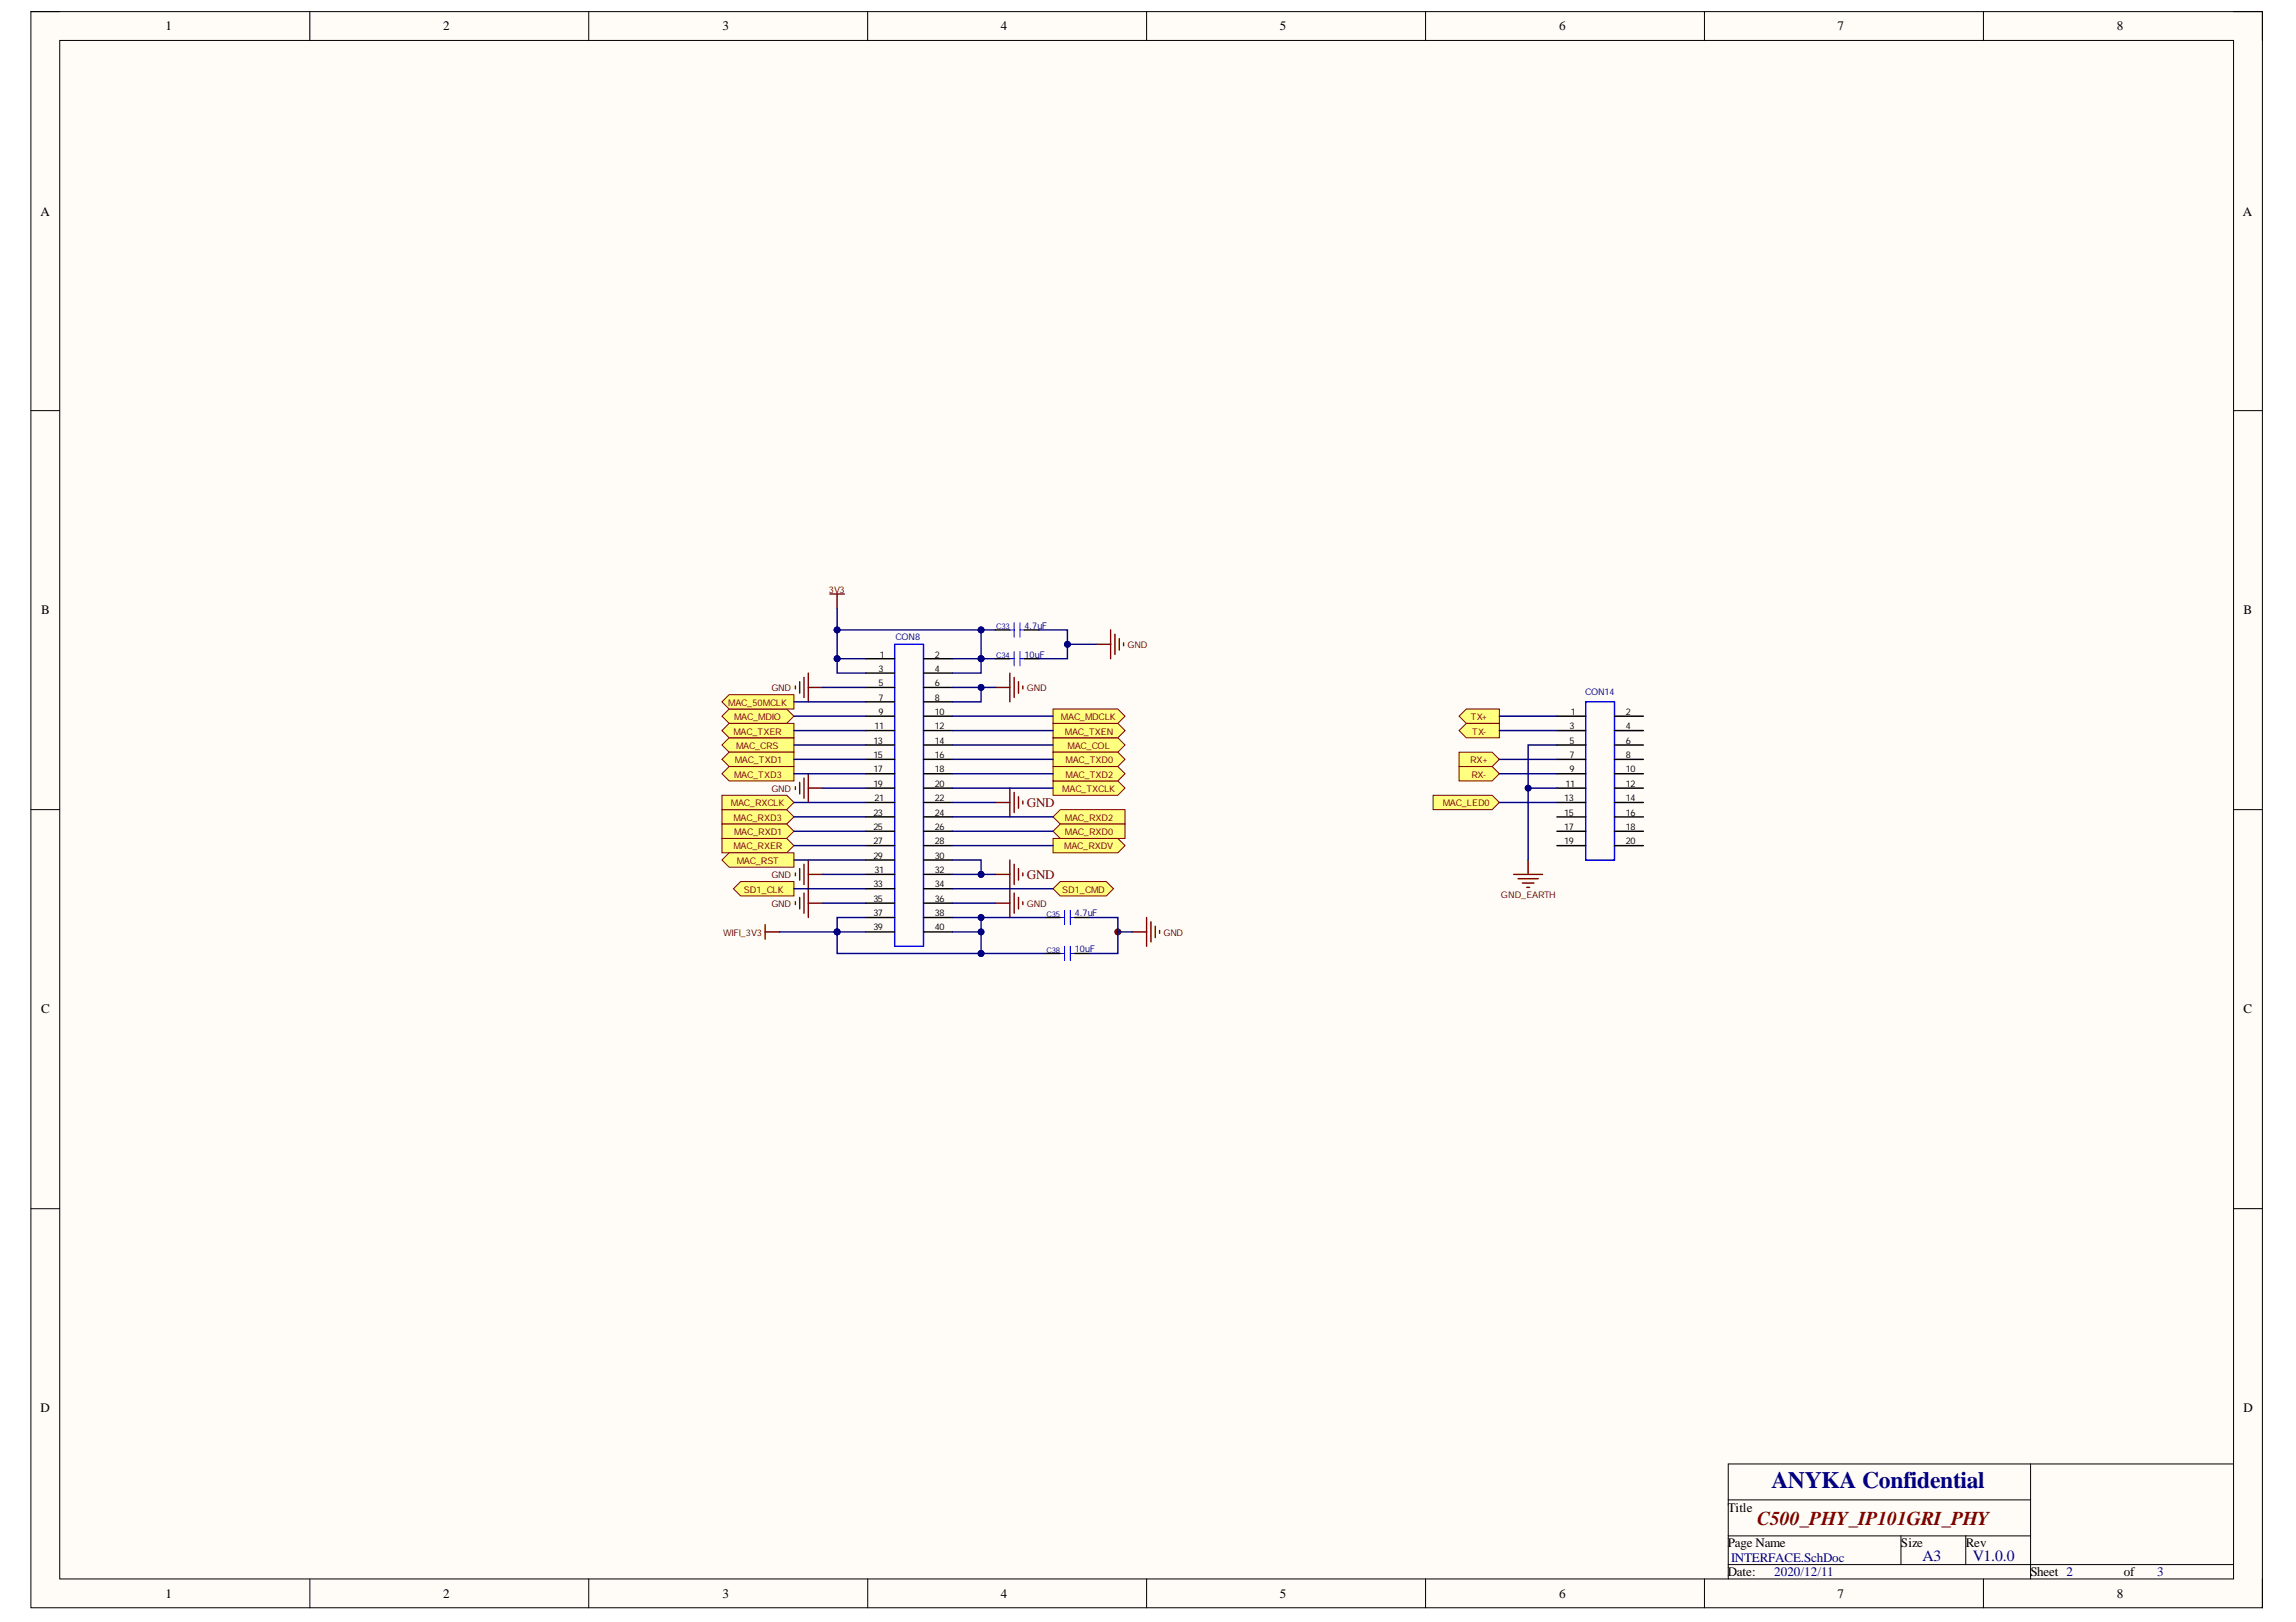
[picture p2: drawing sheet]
<svg xmlns="http://www.w3.org/2000/svg" width="297mm" height="210mm" viewBox="0 0 297 210" stroke-linecap="round" stroke-linejoin="round" font-family="sans-serif">
<defs><g id="words">
<text font-size="3" fill="#000080" x="229.2" y="192.6">ANYKA Confidential</text>
<text font-size="2.5" fill="#800000" x="227.3" y="197.4">C500_PHY_IP101GRI_PHY</text>
<g font-size="2" fill="#000080">
<text x="248.7" y="202">A3</text>
<text x="255.2" y="202">V1.0.0</text>
</g>
<g font-size="1.7">
<text x="21.4" y="3.9">1</text>
<text x="57.3" y="3.9">2</text>
<text x="93.5" y="3.9">3</text>
<text x="129.5" y="3.9">4</text>
<text x="165.6" y="3.9">5</text>
<text x="201.7" y="3.9">6</text>
<text x="237.7" y="3.9">7</text>
<text x="273.8" y="3.9">8</text>
<text x="5.2" y="27.9">A</text>
<text x="290.2" y="27.9">A</text>
<text x="5.3" y="79.5">B</text>
<text x="290.3" y="79.5">B</text>
<text x="5.3" y="131.1">C</text>
<text x="290.3" y="131.1">C</text>
<text x="5.2" y="182.8">D</text>
<text x="290.3" y="182.8">D</text>
<text x="223.5" y="195.6">Title</text>
<text x="223.5" y="200.3">Page Name</text>
<text x="223.5" y="204">Date:</text>
<text x="245.9" y="200.3">Size</text>
<text x="254.3" y="200.3">Rev</text>
<text x="262.7" y="204">Sheet 2</text>
<text x="274.8" y="204">of</text>
<text x="21.4" y="206.8">1</text>
<text x="57.3" y="206.8">2</text>
<text x="93.5" y="206.8">3</text>
<text x="129.5" y="206.8">4</text>
<text x="165.6" y="206.8">5</text>
<text x="201.7" y="206.8">6</text>
<text x="237.7" y="206.8">7</text>
<text x="273.8" y="206.8">8</text>
</g>
<g font-size="1.7" fill="#800000">
<text x="132.9" y="104.4">GND</text>
<text x="132.9" y="113.7">GND</text>
</g>
<g font-size="1.7" fill="#000080">
<text x="223.9" y="202.1">INTERFACE.SchDoc</text>
<text x="229.5" y="204">2020/12/11</text>
<text x="279.1" y="204">3</text>
</g>
<g font-size="1.2" fill="#800000">
<text x="107.2" y="76.7">3V3</text>
<text x="145.9" y="83.9">GND</text>
<text x="99.8" y="89.5">GND</text>
<text x="132.9" y="89.5">GND</text>
<text x="94.2" y="91.3">MAC_50MCLK</text>
<text x="94.9" y="95.1">MAC_TXER</text>
<text x="95" y="93.2">MAC_MDIO</text>
<text x="137.3" y="93.2">MAC_MDCLK</text>
<text x="137.8" y="95.1">MAC_TXEN</text>
<text x="190.3" y="93.2">TX+</text>
<text x="190.5" y="95.1">TX-</text>
<text x="95" y="100.6">MAC_TXD3</text>
<text x="95.1" y="98.8">MAC_TXD1</text>
<text x="95.2" y="96.9">MAC_CRS</text>
<text x="137.9" y="100.6">MAC_TXD2</text>
<text x="137.9" y="98.8">MAC_TXD0</text>
<text x="138.1" y="96.9">MAC_COL</text>
<text x="190.2" y="98.8">RX+</text>
<text x="190.4" y="100.6">RX-</text>
<text x="94.6" y="104.4">MAC_RXCLK</text>
<text x="94.9" y="106.2">MAC_RXD3</text>
<text x="99.8" y="102.5">GND</text>
<text x="137.4" y="102.5">MAC_TXCLK</text>
<text x="137.8" y="106.2">MAC_RXD2</text>
<text x="186.6" y="104.4">MAC_LED0</text>
<text x="94.9" y="109.9">MAC_RXER</text>
<text x="95" y="108.1">MAC_RXD1</text>
<text x="95.3" y="111.8">MAC_RST</text>
<text x="99.8" y="113.6">GND</text>
<text x="137.7" y="109.9">MAC_RXDV</text>
<text x="137.8" y="108.1">MAC_RXD0</text>
<text x="96.2" y="115.5">SD1_CLK</text>
<text x="99.8" y="117.4">GND</text>
<text x="132.9" y="117.4">GND</text>
<text x="137.4" y="115.5">SD1_CMD</text>
<text x="194.2" y="116.2">GND_EARTH</text>
<text x="93.5" y="121.1">WIFI_3V3</text>
<text x="150.5" y="121.1">GND</text>
</g>
<g font-size="1.2" fill="#000080">
<text x="115.9" y="82.8">CON8</text>
<text x="132.5" y="81.4">4.7uF</text>
<text x="132.5" y="85.1">10uF</text>
<text x="205.1" y="89.9">CON14</text>
<text x="139" y="118.5">4.7uF</text>
<text x="139" y="123.2">10uF</text>
</g>
<g font-size="1.2">
<text x="113.7" y="86.9">3</text>
<text x="113.7" y="88.8">5</text>
<text x="113.8" y="85.1">1</text>
<text x="120.9" y="85.1">2</text>
<text x="120.9" y="86.9">4</text>
<text x="120.9" y="88.8">6</text>
<text x="113.2" y="94.4">11</text>
<text x="113.7" y="90.7">7</text>
<text x="113.7" y="92.5">9</text>
<text x="120.9" y="90.7">8</text>
<text x="120.9" y="92.5">10</text>
<text x="120.9" y="94.4">12</text>
<text x="203.1" y="94.4">3</text>
<text x="203.2" y="92.5">1</text>
<text x="210.3" y="92.5">2</text>
<text x="210.3" y="94.4">4</text>
<text x="113" y="96.2">13</text>
<text x="113" y="98.1">15</text>
<text x="113" y="100">17</text>
<text x="113" y="101.8">19</text>
<text x="120.9" y="96.2">14</text>
<text x="120.9" y="98.1">16</text>
<text x="120.9" y="100">18</text>
<text x="120.9" y="101.8">20</text>
<text x="202.5" y="101.8">11</text>
<text x="203.1" y="96.2">5</text>
<text x="203.1" y="98.1">7</text>
<text x="203.1" y="100">9</text>
<text x="210.3" y="96.2">6</text>
<text x="210.3" y="98.1">8</text>
<text x="210.3" y="100">10</text>
<text x="210.3" y="101.8">12</text>
<text x="113" y="105.5">23</text>
<text x="113" y="107.4">25</text>
<text x="113.2" y="103.7">21</text>
<text x="120.9" y="103.7">22</text>
<text x="120.9" y="105.5">24</text>
<text x="120.9" y="107.4">26</text>
<text x="202.4" y="103.7">13</text>
<text x="202.4" y="105.5">15</text>
<text x="202.4" y="107.4">17</text>
<text x="210.3" y="103.7">14</text>
<text x="210.3" y="105.5">16</text>
<text x="210.3" y="107.4">18</text>
<text x="113" y="109.3">27</text>
<text x="113" y="111.1">29</text>
<text x="113.2" y="113">31</text>
<text x="120.9" y="109.3">28</text>
<text x="120.9" y="111.1">30</text>
<text x="120.9" y="113">32</text>
<text x="202.4" y="109.3">19</text>
<text x="210.3" y="109.3">20</text>
<text x="113" y="114.8">33</text>
<text x="113" y="116.7">35</text>
<text x="113" y="118.5">37</text>
<text x="120.9" y="114.8">34</text>
<text x="120.9" y="116.7">36</text>
<text x="120.9" y="118.5">38</text>
<text x="113" y="120.4">39</text>
<text x="120.9" y="120.4">40</text>
</g>
<g font-size="1" fill="#000080">
<text x="128.9" y="81.5">C33</text>
<text x="128.9" y="85.2">C34</text>
<text x="135.4" y="118.7">C35</text>
<text x="135.4" y="123.4">C38</text>
</g>
</g></defs>
<path d="M4 1.5h288.7v206.6h-288.7z" fill-rule="evenodd" fill="#fffcf8"/>
<path d="M4 1.5h288.7v206.6h-288.7z" fill="none" stroke="#000" stroke-width=".13"/>
<path d="M7.7 5.2h281.3v199.1h-281.3z" fill-rule="evenodd" fill="#fffcf8"/>
<g fill="none" stroke="#000" stroke-width=".13">
<path d="M4 1.5h3.7M7.7 5.2h281.3v199.1h-281.3zM40.1 1.5v3.7M76.2 1.5v3.7M112.3 1.5v3.7M148.3 1.5v3.7M184.4 1.5v3.7M220.5 1.5v3.7M256.6 1.5v3.7M289 1.5h3.7v3.7M4 53.1h3.7M289 53.1h3.7"/>
<path d="M4 104.8h3.7M289 104.8h3.7M4 156.4h3.7M289 156.4h3.7M40.1 204.3v3.8M76.2 204.3v3.8M112.3 204.3v3.8M148.3 204.3v3.8M184.4 204.3v3.8M220.5 204.3v3.8M256.6 204.3v3.8M292.7 204.3v3.8"/>
</g>
<circle cx="144.6" cy="120.6" r=".37" fill="#000080"/>
<circle cx="144.6" cy="120.6" r=".37" fill="none" stroke="#000080" stroke-width=".13"/>
<path d="M223.6 194.1h39.1M223.6 198.8h39.1M245.9 198.8v3.7M254.3 198.8v3.7M262.7 189.5v14.8M289 189.5h-65.4v14.8M223.6 202.5h65.4" fill="none" stroke="#000" stroke-width=".13"/>
<circle cx="144.6" cy="120.6" r=".37" fill="#800000"/>
<circle cx="144.6" cy="120.6" r=".37" fill="none" stroke="#800000" stroke-width=".13"/>
<path d="M107.4 76.9h1.8M108.3 76.9v1.8" fill="none" stroke="#800000" stroke-width=".18"/>
<path d="M93.4 104.8h8.4l.9 .9-.9 .9h-8.4z" fill-rule="evenodd" fill="#ffff80"/>
<path d="M93.4 104.8h8.4l.9 .9-.9 .9h-8.4z" fill="none" stroke="#800000" stroke-width=".13"/>
<path d="M93.4 92.7l.9-.9h7.5l.9 .9-.9 .9h-7.5z" fill-rule="evenodd" fill="#ffff80"/>
<path d="M93.4 92.7l.9-.9h7.5l.9 .9-.9 .9h-7.5z" fill="none" stroke="#800000" stroke-width=".13"/>
<path d="M136.2 108.5h8.4l.9 .9-.9 1h-8.4z" fill-rule="evenodd" fill="#ffff80"/>
<path d="M136.2 108.5h8.4l.9 .9-.9 1h-8.4z" fill="none" stroke="#800000" stroke-width=".13"/>
<path d="M93.4 108.5h8.4l.9 .9-.9 1h-8.4z" fill-rule="evenodd" fill="#ffff80"/>
<path d="M93.4 108.5h8.4l.9 .9-.9 1h-8.4z" fill="none" stroke="#800000" stroke-width=".13"/>
<path d="M93.4 111.3l.9-.9h8.4v1.8h-8.4z" fill-rule="evenodd" fill="#ffff80"/>
<path d="M93.4 111.3l.9-.9h8.4v1.8h-8.4z" fill="none" stroke="#800000" stroke-width=".13"/>
<path d="M93.4 90.8l.9-.9h8.4v1.9h-8.4z" fill-rule="evenodd" fill="#ffff80"/>
<path d="M93.4 90.8l.9-.9h8.4v1.9h-8.4z" fill="none" stroke="#800000" stroke-width=".13"/>
<path d="M137.2 104.8h8.3v1.8h-8.3l-1-.9z" fill-rule="evenodd" fill="#ffff80"/>
<path d="M137.2 104.8h8.3v1.8h-8.3l-1-.9z" fill="none" stroke="#800000" stroke-width=".13"/>
<path d="M93.4 106.6h8.4l.9 1-.9 .9h-8.4z" fill-rule="evenodd" fill="#ffff80"/>
<path d="M93.4 106.6h8.4l.9 1-.9 .9h-8.4z" fill="none" stroke="#800000" stroke-width=".13"/>
<path d="M136.2 107.6l1-1h8.3v1.9h-8.3z" fill-rule="evenodd" fill="#ffff80"/>
<path d="M136.2 107.6l1-1h8.3v1.9h-8.3z" fill="none" stroke="#800000" stroke-width=".13"/>
<path d="M93.4 102.9h8.4l.9 .9-.9 1h-8.4z" fill-rule="evenodd" fill="#ffff80"/>
<path d="M93.4 102.9h8.4l.9 .9-.9 1h-8.4z" fill="none" stroke="#800000" stroke-width=".13"/>
<path d="M136.2 95.5h8.4l.9 .9-.9 .9h-8.4z" fill-rule="evenodd" fill="#ffff80"/>
<path d="M136.2 95.5h8.4l.9 .9-.9 .9h-8.4z" fill="none" stroke="#800000" stroke-width=".13"/>
<path d="M93.4 96.4l.9-.9h8.4v1.8h-8.4z" fill-rule="evenodd" fill="#ffff80"/>
<path d="M93.4 96.4l.9-.9h8.4v1.8h-8.4z" fill="none" stroke="#800000" stroke-width=".13"/>
<path d="M136.2 93.6h8.4l.9 .9-.9 1h-8.4z" fill-rule="evenodd" fill="#ffff80"/>
<path d="M136.2 93.6h8.4l.9 .9-.9 1h-8.4z" fill="none" stroke="#800000" stroke-width=".13"/>
<path d="M136.2 91.8h8.4l.9 .9-.9 .9h-8.4z" fill-rule="evenodd" fill="#ffff80"/>
<path d="M136.2 91.8h8.4l.9 .9-.9 .9h-8.4z" fill="none" stroke="#800000" stroke-width=".13"/>
<path d="M136.2 101.1h8.4l.9 .9-.9 .9h-8.4z" fill-rule="evenodd" fill="#ffff80"/>
<path d="M136.2 101.1h8.4l.9 .9-.9 .9h-8.4z" fill="none" stroke="#800000" stroke-width=".13"/>
<path d="M93.4 94.5l.9-.9h8.4v1.9h-8.4z" fill-rule="evenodd" fill="#ffff80"/>
<path d="M93.4 94.5l.9-.9h8.4v1.9h-8.4z" fill="none" stroke="#800000" stroke-width=".13"/>
<path d="M94.3 99.2h8.4v1.9h-8.4l-.9-1z" fill-rule="evenodd" fill="#ffff80"/>
<path d="M94.3 99.2h8.4v1.9h-8.4l-.9-1z" fill="none" stroke="#800000" stroke-width=".13"/>
<path d="M136.2 99.2h8.4l.9 .9-.9 1h-8.4z" fill-rule="evenodd" fill="#ffff80"/>
<path d="M136.2 99.2h8.4l.9 .9-.9 1h-8.4z" fill="none" stroke="#800000" stroke-width=".13"/>
<path d="M93.4 98.3l.9-1h8.4v1.9h-8.4z" fill-rule="evenodd" fill="#ffff80"/>
<path d="M93.4 98.3l.9-1h8.4v1.9h-8.4z" fill="none" stroke="#800000" stroke-width=".13"/>
<path d="M136.2 97.3h8.4l.9 1-.9 .9h-8.4z" fill-rule="evenodd" fill="#ffff80"/>
<path d="M136.2 97.3h8.4l.9 1-.9 .9h-8.4z" fill="none" stroke="#800000" stroke-width=".13"/>
<path d="M102.9 88.8v.4M103.5 88.2v1.5M104 87.7v2.6M104.6 87.1v3.7M104.6 89h1.8M128.8 89h1.8M130.6 87.1v3.7M131.2 87.7v2.6M131.8 88.2v1.5M132.3 88.8v.4" fill="none" stroke="#800000" stroke-width=".18"/>
<path d="M136.2 115l1-.9h5.9l1 .9-1 .9h-5.9z" fill-rule="evenodd" fill="#ffff80"/>
<path d="M136.2 115l1-.9h5.9l1 .9-1 .9h-5.9z" fill="none" stroke="#800000" stroke-width=".13"/>
<path d="M94.9 115l.9-.9h6.9v1.8h-6.9z" fill-rule="evenodd" fill="#ffff80"/>
<path d="M94.9 115l.9-.9h6.9v1.8h-6.9z" fill="none" stroke="#800000" stroke-width=".13"/>
<path d="M102.9 101.8v.4M103.5 101.2v1.5M104 100.7v2.6M104.6 100.1v3.7M104.6 102h1.8" fill="none" stroke="#800000" stroke-width=".18"/>
<path d="M188.8 92.7l.9-.9h4.3v1.8h-4.3z" fill-rule="evenodd" fill="#ffff80"/>
<path d="M188.8 92.7l.9-.9h4.3v1.8h-4.3z" fill="none" stroke="#800000" stroke-width=".13"/>
<path d="M188.8 94.5l.9-.9h4.3v1.9h-4.3z" fill-rule="evenodd" fill="#ffff80"/>
<path d="M188.8 94.5l.9-.9h4.3v1.9h-4.3z" fill="none" stroke="#800000" stroke-width=".13"/>
<path d="M188.8 97.3h4.2l1 1-1 .9h-4.2z" fill-rule="evenodd" fill="#ffff80"/>
<path d="M188.8 97.3h4.2l1 1-1 .9h-4.2z" fill="none" stroke="#800000" stroke-width=".13"/>
<path d="M188.8 99.2h4.2l1 .9-1 1h-4.2z" fill-rule="evenodd" fill="#ffff80"/>
<path d="M188.8 99.2h4.2l1 .9-1 1h-4.2z" fill="none" stroke="#800000" stroke-width=".13"/>
<path d="M195.8 113.2h3.8M196.4 113.7h2.6M197 114.3h1.4M197.5 114.8h.4M197.7 111.3v1.9" fill="none" stroke="#800000" stroke-width=".19"/>
<g fill="none" stroke="#800000" stroke-width=".18">
<path d="M141.8 83.4h1.9M143.7 81.5v3.7M144.2 82.1v2.6M144.8 82.6v1.5M145.4 83.2v.4M99 119.7v1.8M102.9 113v.3M102.9 116.7v.4M103.5 112.4v1.5M103.5 116.1v1.5M104 111.8v2.7M104 115.6v2.6"/>
<path d="M104.6 111.3v7.4M104.6 113.2h1.8M104.6 116.9h1.8M128.8 116.9h1.8M130.6 115v3.7M131.2 115.6v2.6M131.8 116.1v1.5M132.3 116.7v.4M148.3 118.7v3.8M148.9 119.3v2.6M149.5 119.9v1.4M99 120.6h1.8"/>
<path d="M146.5 120.6h1.8M150 120.4v.4"/>
</g>
<path d="M185.4 102.9h7.6l1 .9-1 1h-7.6z" fill-rule="evenodd" fill="#ffff80"/>
<path d="M185.4 102.9h7.6l1 .9-1 1h-7.6z" fill="none" stroke="#800000" stroke-width=".13"/>
<path d="M115.7 83.4h3.8v39.1h-3.8z" fill="none" stroke="#00f" stroke-width=".18"/>
<g fill="none" stroke="#000" stroke-width=".18">
<path d="M112 85.2h3.7M112 87.1h3.7M112 89h3.7M112 90.8h3.7M112 92.7h3.7M112 94.5h3.7M112 96.4h3.7M112 98.3h3.7M119.5 85.2h3.7M119.5 87.1h3.7M119.5 89h3.7M119.5 90.8h3.7"/>
<path d="M119.5 92.7h3.7M119.5 94.5h3.7M119.5 96.4h3.7M119.5 98.3h3.7M128.8 85.2h1.8M128.8 81.5h1.8M132.5 85.2h1.9M132.5 81.5h1.9M112 100.1h3.7M112 102h3.7M112 103.8h3.7M112 105.7h3.7"/>
<path d="M112 107.6h3.7M112 109.4h3.7M112 111.3h3.7M112 113.2h3.7M112 115h3.7M112 116.9h3.7M112 118.7h3.7M119.5 100.1h3.7M119.5 102h3.7M119.5 103.8h3.7M119.5 105.7h3.7M119.5 107.6h3.7"/>
<path d="M119.5 109.4h3.7M119.5 111.3h3.7M119.5 113.2h3.7M119.5 115h3.7M119.5 116.9h3.7M119.5 118.7h3.7M135.3 118.7h1.9M139 118.7h1.9M112 120.6h3.7M119.5 120.6h3.7M135.3 123.4h1.9M139 123.4h1.9"/>
</g>
<path d="M205.1 90.8h3.8v20.5h-3.8z" fill="none" stroke="#00f" stroke-width=".19"/>
<g fill="none" stroke="#000" stroke-width=".19">
<path d="M201.4 92.7h3.7M201.4 94.5h3.7M201.4 96.4h3.7M201.4 98.3h3.7M208.9 92.7h3.7M208.9 94.5h3.7M208.9 96.4h3.7M208.9 98.3h3.7M201.4 100.1h3.7M201.4 102h3.7M201.4 103.8h3.7M201.4 105.7h3.7"/>
<path d="M201.4 107.6h3.7M201.4 109.4h3.7M208.9 100.1h3.7M208.9 102h3.7M208.9 103.8h3.7M208.9 105.7h3.7M208.9 107.6h3.7M208.9 109.4h3.7"/>
</g>
<g fill="none" stroke="#00f" stroke-width=".13">
<path d="M130.6 81.5h.6M130.6 85.2h.6M131.2 80.6v1.9M131.2 84.3v1.9M132 81.5h.5M132 80.6v1.9M132 84.3v1.9M132 85.2h.5M137.2 118.7h.5M137.7 117.8v1.9M138.5 118.7h.5M138.5 117.8v1.9"/>
<path d="M137.2 123.4h.5M137.7 122.5v1.8M138.5 122.5v1.8M138.5 123.4h.5"/>
</g>
<path d="M128.8 103.8h1.8M128.8 113.2h1.8M130.6 102v3.7M130.6 111.3v3.7M131.2 102.5v2.7M131.2 111.8v2.7M131.8 103.1v1.5M131.8 112.4v1.5M132.3 103.7v.3M132.3 113v.3" fill="none" stroke="#800000" stroke-width=".18"/>
<path d="M197.7 102v9.3" fill="none" stroke="#000080" stroke-width=".19"/>
<circle cx="197.7" cy="102" r=".37" fill="#000080"/>
<circle cx="197.7" cy="102" r=".37" fill="none" stroke="#000080" stroke-width=".13"/>
<path d="M100.8 120.6h7.5" fill="none" stroke="#000080" stroke-width=".18"/>
<circle cx="108.3" cy="120.6" r=".37" fill="#000080"/>
<circle cx="108.3" cy="120.6" r=".37" fill="none" stroke="#000080" stroke-width=".13"/>
<g fill="none" stroke="#000080" stroke-width=".18">
<path d="M102.7 98.3h9.3M102.7 96.4h9.3M102.7 94.5h9.3M102.7 92.7h9.3M102.7 90.8h9.3M106.4 89h5.6M102.7 115h9.3M102.7 111.3h9.3M102.7 109.4h9.3M102.7 107.6h9.3M102.7 105.7h9.3M102.7 103.8h9.3"/>
<path d="M102.7 100.1h9.3M106.4 116.9h5.6M106.4 113.2h5.6M106.4 102h5.6M108.3 120.6v2.8h18.6"/>
</g>
<circle cx="108.3" cy="120.6" r=".37" fill="#000080"/>
<circle cx="108.3" cy="120.6" r=".37" fill="none" stroke="#000080" stroke-width=".13"/>
<circle cx="126.9" cy="123.4" r=".37" fill="#000080"/>
<circle cx="126.9" cy="123.4" r=".37" fill="none" stroke="#000080" stroke-width=".13"/>
<path d="M108.3 120.6h3.7" fill="none" stroke="#000080" stroke-width=".18"/>
<circle cx="108.3" cy="120.6" r=".37" fill="#000080"/>
<circle cx="108.3" cy="120.6" r=".37" fill="none" stroke="#000080" stroke-width=".13"/>
<path d="M112 118.7h-3.7v1.9" fill="none" stroke="#000080" stroke-width=".18"/>
<circle cx="108.3" cy="120.6" r=".37" fill="#000080"/>
<circle cx="108.3" cy="120.6" r=".37" fill="none" stroke="#000080" stroke-width=".13"/>
<path d="M108.3 85.2v1.9h3.7" fill="none" stroke="#000080" stroke-width=".18"/>
<circle cx="108.3" cy="85.2" r=".37" fill="#000080"/>
<circle cx="108.3" cy="85.2" r=".37" fill="none" stroke="#000080" stroke-width=".13"/>
<path d="M108.3 85.2h3.7" fill="none" stroke="#000080" stroke-width=".18"/>
<circle cx="108.3" cy="85.2" r=".37" fill="#000080"/>
<circle cx="108.3" cy="85.2" r=".37" fill="none" stroke="#000080" stroke-width=".13"/>
<path d="M108.3 81.5h18.6" fill="none" stroke="#000080" stroke-width=".18"/>
<circle cx="108.3" cy="81.5" r=".37" fill="#000080"/>
<circle cx="108.3" cy="81.5" r=".37" fill="none" stroke="#000080" stroke-width=".13"/>
<circle cx="126.9" cy="81.5" r=".37" fill="#000080"/>
<circle cx="126.9" cy="81.5" r=".37" fill="none" stroke="#000080" stroke-width=".13"/>
<path d="M123.2 120.6h3.7v2.8" fill="none" stroke="#000080" stroke-width=".18"/>
<circle cx="126.9" cy="123.4" r=".37" fill="#000080"/>
<circle cx="126.9" cy="123.4" r=".37" fill="none" stroke="#000080" stroke-width=".13"/>
<circle cx="126.9" cy="120.6" r=".37" fill="#000080"/>
<circle cx="126.9" cy="120.6" r=".37" fill="none" stroke="#000080" stroke-width=".13"/>
<path d="M123.2 118.7h12.1" fill="none" stroke="#000080" stroke-width=".18"/>
<circle cx="126.9" cy="118.7" r=".37" fill="#000080"/>
<circle cx="126.9" cy="118.7" r=".37" fill="none" stroke="#000080" stroke-width=".13"/>
<path d="M123.2 116.9h5.6M123.2 115h13M123.2 113.2h3.7" fill="none" stroke="#000080" stroke-width=".18"/>
<circle cx="126.9" cy="113.2" r=".37" fill="#000080"/>
<circle cx="126.9" cy="113.2" r=".37" fill="none" stroke="#000080" stroke-width=".13"/>
<path d="M123.2 111.3h3.7v1.9" fill="none" stroke="#000080" stroke-width=".18"/>
<circle cx="126.9" cy="113.2" r=".37" fill="#000080"/>
<circle cx="126.9" cy="113.2" r=".37" fill="none" stroke="#000080" stroke-width=".13"/>
<path d="M123.2 89h3.7v1.8h-3.7M123.2 98.3h13M123.2 96.4h13M123.2 94.5h13M123.2 92.7h13M123.2 109.4h13M123.2 107.6h13M123.2 105.7h13M123.2 103.8h5.6M123.2 102h13M123.2 100.1h13" fill="none" stroke="#000080" stroke-width=".18"/>
<circle cx="126.9" cy="89" r=".37" fill="#000080"/>
<circle cx="126.9" cy="89" r=".37" fill="none" stroke="#000080" stroke-width=".13"/>
<path d="M126.9 85.2v1.9h-3.7" fill="none" stroke="#000080" stroke-width=".18"/>
<circle cx="126.9" cy="85.2" r=".37" fill="#000080"/>
<circle cx="126.9" cy="85.2" r=".37" fill="none" stroke="#000080" stroke-width=".13"/>
<path d="M123.2 85.2h3.7" fill="none" stroke="#000080" stroke-width=".18"/>
<circle cx="126.9" cy="85.2" r=".37" fill="#000080"/>
<circle cx="126.9" cy="85.2" r=".37" fill="none" stroke="#000080" stroke-width=".13"/>
<path d="M126.9 123.4h8.4" fill="none" stroke="#000080" stroke-width=".18"/>
<circle cx="126.9" cy="123.4" r=".37" fill="#000080"/>
<circle cx="126.9" cy="123.4" r=".37" fill="none" stroke="#000080" stroke-width=".13"/>
<path d="M126.9 113.2h1.9" fill="none" stroke="#000080" stroke-width=".18"/>
<circle cx="126.9" cy="113.2" r=".37" fill="#000080"/>
<circle cx="126.9" cy="113.2" r=".37" fill="none" stroke="#000080" stroke-width=".13"/>
<path d="M126.9 89h1.9" fill="none" stroke="#000080" stroke-width=".18"/>
<circle cx="126.9" cy="89" r=".37" fill="#000080"/>
<circle cx="126.9" cy="89" r=".37" fill="none" stroke="#000080" stroke-width=".13"/>
<path d="M126.9 85.2h1.9" fill="none" stroke="#000080" stroke-width=".18"/>
<circle cx="126.9" cy="85.2" r=".37" fill="#000080"/>
<circle cx="126.9" cy="85.2" r=".37" fill="none" stroke="#000080" stroke-width=".13"/>
<path d="M126.9 81.5h1.9" fill="none" stroke="#000080" stroke-width=".18"/>
<circle cx="126.9" cy="81.5" r=".37" fill="#000080"/>
<circle cx="126.9" cy="81.5" r=".37" fill="none" stroke="#000080" stroke-width=".13"/>
<path d="M138.1 83.4v1.8h-3.7" fill="none" stroke="#000080" stroke-width=".18"/>
<circle cx="138.1" cy="83.4" r=".37" fill="#000080"/>
<circle cx="138.1" cy="83.4" r=".37" fill="none" stroke="#000080" stroke-width=".13"/>
<path d="M134.4 81.5h3.7v1.9h3.7" fill="none" stroke="#000080" stroke-width=".18"/>
<circle cx="138.1" cy="83.4" r=".37" fill="#000080"/>
<circle cx="138.1" cy="83.4" r=".37" fill="none" stroke="#000080" stroke-width=".13"/>
<path d="M140.9 118.7h3.7v1.9M144.6 120.6v2.8h-3.7M144.6 120.6h1.9" fill="none" stroke="#000080" stroke-width=".18"/>
<path d="M194 98.3h7.4M194 94.5h7.4M194 92.7h7.4M201.4 96.4h-3.7v5.6h3.7M194 103.8h7.4M194 100.1h7.4" fill="none" stroke="#000080" stroke-width=".19"/>
<circle cx="197.7" cy="102" r=".37" fill="#000080"/>
<circle cx="197.7" cy="102" r=".37" fill="none" stroke="#000080" stroke-width=".13"/>
<path d="M108.3 81.5v3.7" fill="none" stroke="#000080" stroke-width=".18"/>
<circle cx="108.3" cy="81.5" r=".37" fill="#000080"/>
<circle cx="108.3" cy="81.5" r=".37" fill="none" stroke="#000080" stroke-width=".13"/>
<circle cx="108.3" cy="85.2" r=".37" fill="#000080"/>
<circle cx="108.3" cy="85.2" r=".37" fill="none" stroke="#000080" stroke-width=".13"/>
<path d="M108.3 78.7v2.8" fill="none" stroke="#000080" stroke-width=".18"/>
<circle cx="108.3" cy="81.5" r=".37" fill="#000080"/>
<circle cx="108.3" cy="81.5" r=".37" fill="none" stroke="#000080" stroke-width=".13"/>
<path d="M126.9 118.7v1.9" fill="none" stroke="#000080" stroke-width=".18"/>
<circle cx="126.9" cy="120.6" r=".37" fill="#000080"/>
<circle cx="126.9" cy="120.6" r=".37" fill="none" stroke="#000080" stroke-width=".13"/>
<circle cx="126.9" cy="118.7" r=".37" fill="#000080"/>
<circle cx="126.9" cy="118.7" r=".37" fill="none" stroke="#000080" stroke-width=".13"/>
<path d="M126.9 81.5v3.7" fill="none" stroke="#000080" stroke-width=".18"/>
<circle cx="126.9" cy="81.5" r=".37" fill="#000080"/>
<circle cx="126.9" cy="81.5" r=".37" fill="none" stroke="#000080" stroke-width=".13"/>
<circle cx="126.9" cy="85.2" r=".37" fill="#000080"/>
<circle cx="126.9" cy="85.2" r=".37" fill="none" stroke="#000080" stroke-width=".13"/>
<use href="#words"/>
</svg>
